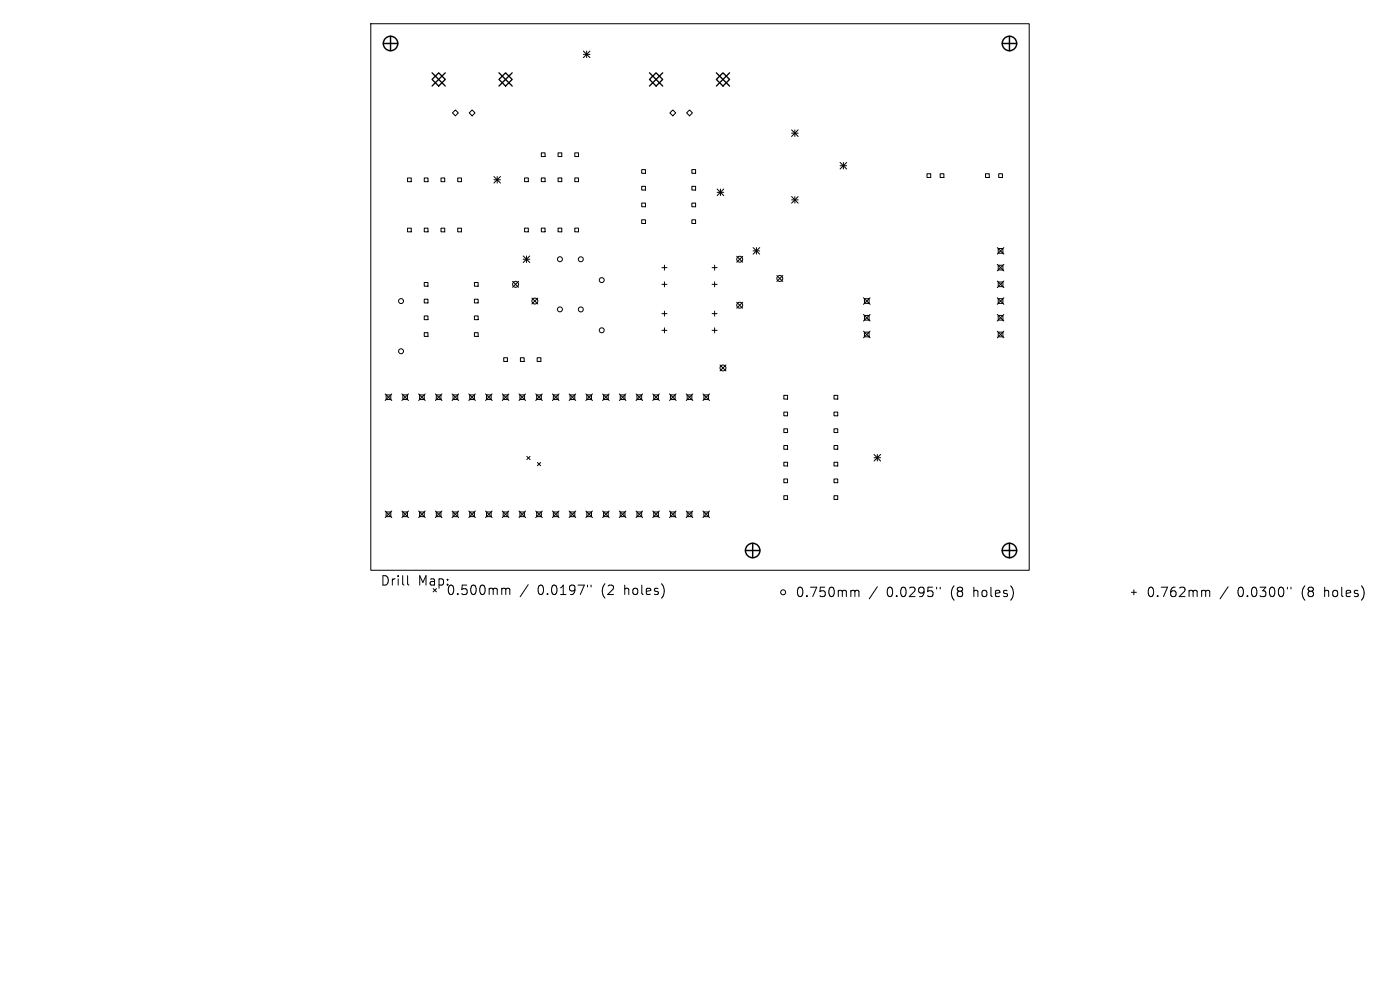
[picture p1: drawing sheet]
<svg xmlns="http://www.w3.org/2000/svg" width="297mm" height="210mm" viewBox="0 0 297 210" stroke-linecap="round" stroke-linejoin="round" font-family="sans-serif">
<defs><g id="words">
<g font-size="2.8">
<text x="80.6" y="124.5">Drill</text>
<text x="88.6" y="124.5">Map:</text>
<text x="94.6" y="126.5">0.500mm</text>
<text x="114" y="126.5">0.0197&quot;</text>
<text x="127.8" y="126.5">(2</text>
<text x="132.7" y="126.5">holes)</text>
<text x="168.7" y="126.9">0.750mm</text>
<text x="188.1" y="126.9">0.0295&quot;</text>
<text x="201.8" y="126.9">(8</text>
<text x="206.8" y="126.9">holes)</text>
<text x="243.1" y="126.9">0.762mm</text>
<text x="262.5" y="126.9">0.0300&quot;</text>
<text x="276.2" y="126.9">(8</text>
<text x="281.2" y="126.9">holes)</text>
</g>
</g></defs>
<g fill="none" stroke="#000" stroke-width=".21">
<path d="M78.7 5h139.6v116h-139.6zM123.8 10.8l1.4 1.4M123.8 11.5h1.4M124.5 10.8v1.4M125.2 10.8l-1.4 1.4M86.5 37.8h.7v.7h-.7zM90 37.8h.8v.7h-.8zM93.6 37.8h.7v.7h-.7zM96 23.9l.6-.6 .6 .6-.6 .7zM97.1 37.8h.8v.7h-.8zM99.5 23.9l.7-.6 .6 .6-.6 .7zM104.8 37.4l1.4 1.4"/>
<path d="M104.8 38.1h1.4M105.5 37.4v1.4M106.2 37.4l-1.4 1.4M111.3 37.7h.8v.8h-.8zM114.8 32.4h.8v.8h-.8zM114.8 37.7h.8v.8h-.8zM118.4 32.4h.8v.8h-.8zM118.4 37.7h.8v.8h-.8zM121.9 32.4h.8v.8h-.8zM121.9 37.7h.8v.8h-.8zM136.1 36h.8v.8h-.8zM136.1 39.5h.8v.8h-.8z"/>
<path d="M142.1 23.9l.6-.6 .7 .6-.7 .7zM145.7 23.9l.6-.6 .6 .6-.6 .7zM146.8 36h.8v.8h-.8zM146.8 39.5h.8v.8h-.8zM167.9 27.6l1.4 1.3M167.9 28.2h1.4M168.6 27.6v1.3M169.3 27.6l-1.4 1.3M178.2 34.5l1.4 1.4M178.2 35.2h1.4M178.9 34.5v1.4M179.6 34.5l-1.4 1.4"/>
<path d="M196.7 36.9h.7v.7h-.7zM199.5 36.9h.7v.7h-.7zM209.1 36.9h.8v.7h-.8zM211.9 36.9h.8v.7h-.8zM86.5 48.4h.7v.8h-.7zM90 59.9h.8v.8h-.8zM90 48.4h.8v.8h-.8zM93.6 48.4h.7v.8h-.7zM97.1 48.4h.8v.8h-.8zM100.6 59.9h.8v.8h-.8zM108.7 59.7l1.3 1.2M110 59.7l-1.3 1.2"/>
<path d="M111 54.3l1.4 1.4M111 55h1.4M111.3 48.4h.8v.8h-.8zM111.7 54.3v1.4M112.4 54.3l-1.4 1.4M114.8 48.4h.8v.8h-.8zM118.4 48.4h.8v.8h-.8zM121.9 48.4h.8v.8h-.8zM136.1 43.1h.8v.8h-.8zM136.1 46.6h.8v.8h-.8zM140.4 56.8h1.1M141 56.2v1.1"/>
<path d="M141 59.8v1.1M146.8 43.1h.8v.8h-.8zM146.8 46.6h.8v.8h-.8zM151.1 56.8h1M151.6 56.2v1.1M151.6 59.8v1.1M152.1 40.1l1.4 1.4M152.1 40.8h1.4M152.8 40.1v1.4M153.5 40.1l-1.4 1.4M156.3 54.4l1.3 1.2M157.6 54.4l-1.3 1.2"/>
<path d="M159.8 52.5l1.4 1.4M159.8 53.2h1.4M160.5 52.5v1.4M161.2 52.5l-1.4 1.4M164.8 58.4l1.3 1.3M166.1 58.4l-1.3 1.3M167.9 41.7l1.4 1.4M167.9 42.4h1.4M168.6 41.7v1.4M169.3 41.7l-1.4 1.4M211.6 52.5l1.4 1.4M211.6 56.1l1.4 1.4"/>
<path d="M211.6 59.6l1.4 1.4M211.8 52.7h1v1h-1zM211.8 56.3h1v1h-1zM211.8 59.8h1v1h-1zM213 52.5l-1.4 1.4M213 56.1l-1.4 1.4M213 59.6l-1.4 1.4M90 63.5h.8v.8h-.8zM90 67h.8v.8h-.8zM90 70.6h.8v.8h-.8zM100.6 63.5h.8v.8h-.8zM100.6 67h.8v.8h-.8z"/>
<path d="M100.6 70.6h.8v.8h-.8zM106.9 75.9h.7v.8h-.7zM110.4 75.9h.8v.8h-.8zM112.8 63.2l1.3 1.3M114 75.9h.7v.8h-.7zM114.1 63.2l-1.3 1.3M140.4 60.3h1.1M140.4 66.5h1.1M140.4 70.1h1.1M141 66v1.1M141 69.5v1.1M151.1 60.3h1"/>
<path d="M151.1 66.5h1M151.1 70.1h1M151.6 66v1.1M151.6 69.5v1.1M152.7 77.4l1.3 1.3M154 77.4l-1.3 1.3M156.3 64.1l1.3 1.3M157.6 64.1l-1.3 1.3M183.2 63.2l1.4 1.4M183.2 66.7l1.4 1.4M183.2 70.3l1.4 1.4M183.4 63.4h1v1h-1z"/>
<path d="M183.4 66.9h1v1h-1zM183.4 70.5h1v1h-1zM184.6 63.2l-1.4 1.4M184.6 66.7l-1.4 1.4M184.6 70.3l-1.4 1.4M211.6 63.2l1.4 1.4M211.6 66.7l1.4 1.4M211.6 70.3l1.4 1.4M211.8 63.4h1v1h-1zM211.8 66.9h1v1h-1zM211.8 70.5h1v1h-1zM213 70.3l-1.4 1.4"/>
<path d="M213 63.2l-1.4 1.4M213 66.7l-1.4 1.4M81.7 83.6l1.4 1.4M81.9 83.8h1v1h-1zM83.1 83.6l-1.4 1.4M85.3 83.6l1.4 1.4M85.5 83.8h1v1h-1zM86.7 83.6l-1.4 1.4M88.8 83.6l1.4 1.4M89 83.8h1v1h-1zM90.2 83.6l-1.4 1.4M92.4 83.6l1.4 1.4"/>
<path d="M92.6 83.8h1v1h-1zM93.8 83.6l-1.4 1.4M95.9 83.6l1.4 1.4M96.1 83.8h1v1h-1zM97.3 83.6l-1.4 1.4M99.5 83.6l1.4 1.4M99.7 83.8h.9v1h-.9zM100.9 83.6l-1.4 1.4M103 83.6l1.4 1.4M103.2 83.8h1v1h-1zM104.4 83.6l-1.4 1.4M106.5 83.6l1.4 1.4"/>
<path d="M106.8 83.8h.9v1h-.9zM107.9 83.6l-1.4 1.4M110.1 83.6l1.4 1.4M110.3 83.8h1v1h-1zM111.5 83.6l-1.4 1.4M111.8 96.8l.7 .7M112.5 96.8l-.7 .7M113.6 83.6l1.4 1.4M113.8 83.8h1v1h-1zM114 98.1l.7 .7M114.7 98.1l-.7 .7M115 83.6l-1.4 1.4"/>
<path d="M117.2 83.6l1.4 1.4M117.4 83.8h1v1h-1zM118.6 83.6l-1.4 1.4M120.7 83.6l1.4 1.4M120.9 83.8h1v1h-1zM122.1 83.6l-1.4 1.4M124.3 83.6l1.4 1.4M124.5 83.8h1v1h-1zM125.7 83.6l-1.4 1.4M127.8 83.6l1.4 1.4M128 83.8h1v1h-1zM129.2 83.6l-1.4 1.4"/>
<path d="M131.4 83.6l1.4 1.4M131.6 83.8h1v1h-1zM132.8 83.6l-1.4 1.4M134.9 83.6l1.4 1.4M135.1 83.8h1v1h-1zM136.3 83.6l-1.4 1.4M138.5 83.6l1.4 1.4M138.7 83.8h1v1h-1zM139.9 83.6l-1.4 1.4M142 83.6l1.4 1.4M142.2 83.8h1v1h-1zM143.4 83.6l-1.4 1.4"/>
<path d="M145.6 83.6l1.4 1.4M145.8 83.8h1v1h-1zM147 83.6l-1.4 1.4M149.1 83.6l1.4 1.4M149.3 83.8h1v1h-1zM150.5 83.6l-1.4 1.4M166.3 83.9h.8v.8h-.8zM166.3 87.4h.8v.8h-.8zM166.3 91h.8v.8h-.8zM166.3 94.5h.8v.8h-.8zM166.3 98.1h.8v.7h-.8zM176.9 83.9h.8v.8h-.8z"/>
<path d="M176.9 87.4h.8v.8h-.8zM176.9 91h.8v.8h-.8zM176.9 94.5h.8v.8h-.8zM176.9 98.1h.8v.7h-.8zM185.4 96.4l1.4 1.4M185.4 97.1h1.4M186.1 96.4v1.4M186.8 96.4l-1.4 1.4M81.7 108.4l1.4 1.4M81.9 108.6h1v1h-1zM83.1 108.4l-1.4 1.4M85.3 108.4l1.4 1.4"/>
<path d="M85.5 108.6h1v1h-1zM86.7 108.4l-1.4 1.4M88.8 108.4l1.4 1.4M89 108.6h1v1h-1zM90.2 108.4l-1.4 1.4M92.4 108.4l1.4 1.4M92.6 108.6h1v1h-1zM93.8 108.4l-1.4 1.4M95.9 108.4l1.4 1.4M96.1 108.6h1v1h-1zM97.3 108.4l-1.4 1.4M99.5 108.4l1.4 1.4"/>
<path d="M99.7 108.6h.9v1h-.9zM100.9 108.4l-1.4 1.4M103 108.4l1.4 1.4M103.2 108.6h1v1h-1zM104.4 108.4l-1.4 1.4M106.5 108.4l1.4 1.4M106.8 108.6h.9v1h-.9zM107.9 108.4l-1.4 1.4M110.1 108.4l1.4 1.4M110.3 108.6h1v1h-1zM111.5 108.4l-1.4 1.4M113.6 108.4l1.4 1.4"/>
<path d="M113.8 108.6h1v1h-1zM115 108.4l-1.4 1.4M117.2 108.4l1.4 1.4M117.4 108.6h1v1h-1zM118.6 108.4l-1.4 1.4M120.7 108.4l1.4 1.4M120.9 108.6h1v1h-1zM122.1 108.4l-1.4 1.4M124.3 108.4l1.4 1.4M124.5 108.6h1v1h-1zM125.7 108.4l-1.4 1.4M127.8 108.4l1.4 1.4"/>
<path d="M128 108.6h1v1h-1zM129.2 108.4l-1.4 1.4M131.4 108.4l1.4 1.4M131.6 108.6h1v1h-1zM132.8 108.4l-1.4 1.4M134.9 108.4l1.4 1.4M135.1 108.6h1v1h-1zM136.3 108.4l-1.4 1.4M138.5 108.4l1.4 1.4M138.7 108.6h1v1h-1zM139.9 108.4l-1.4 1.4M142 108.4l1.4 1.4"/>
<path d="M142.2 108.6h1v1h-1zM143.4 108.4l-1.4 1.4M145.6 108.4l1.4 1.4M145.8 108.6h1v1h-1zM147 108.4l-1.4 1.4M149.1 108.4l1.4 1.4M149.3 108.6h1v1h-1zM150.5 108.4l-1.4 1.4M166.3 101.6h.8v.8h-.8zM166.3 105.2h.8v.7h-.8zM176.9 101.6h.8v.8h-.8zM176.9 105.2h.8v.7h-.8z"/>
<path d="M86.5 122.1v1.7l.3 .3M106.7 124.8h.3l.3 .3M107.3 125.1l.3-.3 .5 .1 .1 1.2M107.3 125.1v1M112.1 124l-1.8 2.6M124.6 124.1v.4M125.4 124.1v.4M180.8 125.2l.5 .1 .1 .2M181.4 125.5l.2-.3 .5 .1 .1 1.3M181.4 125.5v1.1M186.1 124.5l-1.7 2.5M198.7 124.6v.3"/>
<path d="M199.5 124.6v.3M240 125.6h1.1M240.5 125.1v1.1M255.2 125.2h.3l.3 .3M255.8 125.5l.3-.3 .4 .1 .1 1.3M255.8 125.5v1.1M260.5 124.5l-1.7 2.5M273.1 124.6v.3M273.9 124.6v.3"/>
<circle cx="118.8" cy="55" r=".52"/>
<circle cx="123.2" cy="55" r=".52"/>
<circle cx="127.7" cy="59.4" r=".52"/>
<circle cx="156.9" cy="55" r=".63"/>
<circle cx="165.4" cy="59.1" r=".63"/>
<circle cx="85.1" cy="63.9" r=".52"/>
<circle cx="85.1" cy="74.5" r=".52"/>
<circle cx="109.4" cy="60.3" r=".63"/>
<circle cx="113.5" cy="63.9" r=".63"/>
<circle cx="118.8" cy="65.6" r=".52"/>
<circle cx="123.2" cy="65.6" r=".52"/>
<circle cx="127.7" cy="70.1" r=".52"/>
<circle cx="153.4" cy="78.1" r=".63"/>
<circle cx="156.9" cy="64.7" r=".63"/>
<circle cx="166.1" cy="125.6" r=".52"/>
</g>
<path d="M91.7 16.9l1.4-1.5 1.4 1.5-1.4 1.4zM91.7 15.4l2.8 2.9M94.5 15.4l-2.8 2.9M105.8 15.4l2.9 2.9M107.3 15.4l1.4 1.5-1.4 1.4-1.5-1.4zM108.7 15.4l-2.9 2.9M137.8 16.9l1.4-1.5 1.4 1.5-1.4 1.4zM137.8 15.4l2.8 2.9M140.6 15.4l-2.8 2.9M152 16.9l1.4-1.5 1.4 1.5-1.4 1.4zM152 15.4l2.8 2.9M154.8 15.4l-2.8 2.9" fill="none" stroke="#000" stroke-width=".28"/>
<g fill="none" stroke="#000" stroke-width=".31">
<path d="M81.3 9.2h3.1M82.9 7.7v3.1M212.6 9.2h3.1M214.2 7.7v3.1M158.1 116.8h3.1M159.7 115.2v3.1M212.6 116.8h3.1M214.2 115.2v3.1"/>
<circle cx="82.9" cy="9.2" r="1.54"/>
<circle cx="214.2" cy="9.2" r="1.54"/>
<circle cx="159.7" cy="116.8" r="1.54"/>
<circle cx="214.2" cy="116.8" r="1.54"/>
</g>
<use href="#words"/>
</svg>
